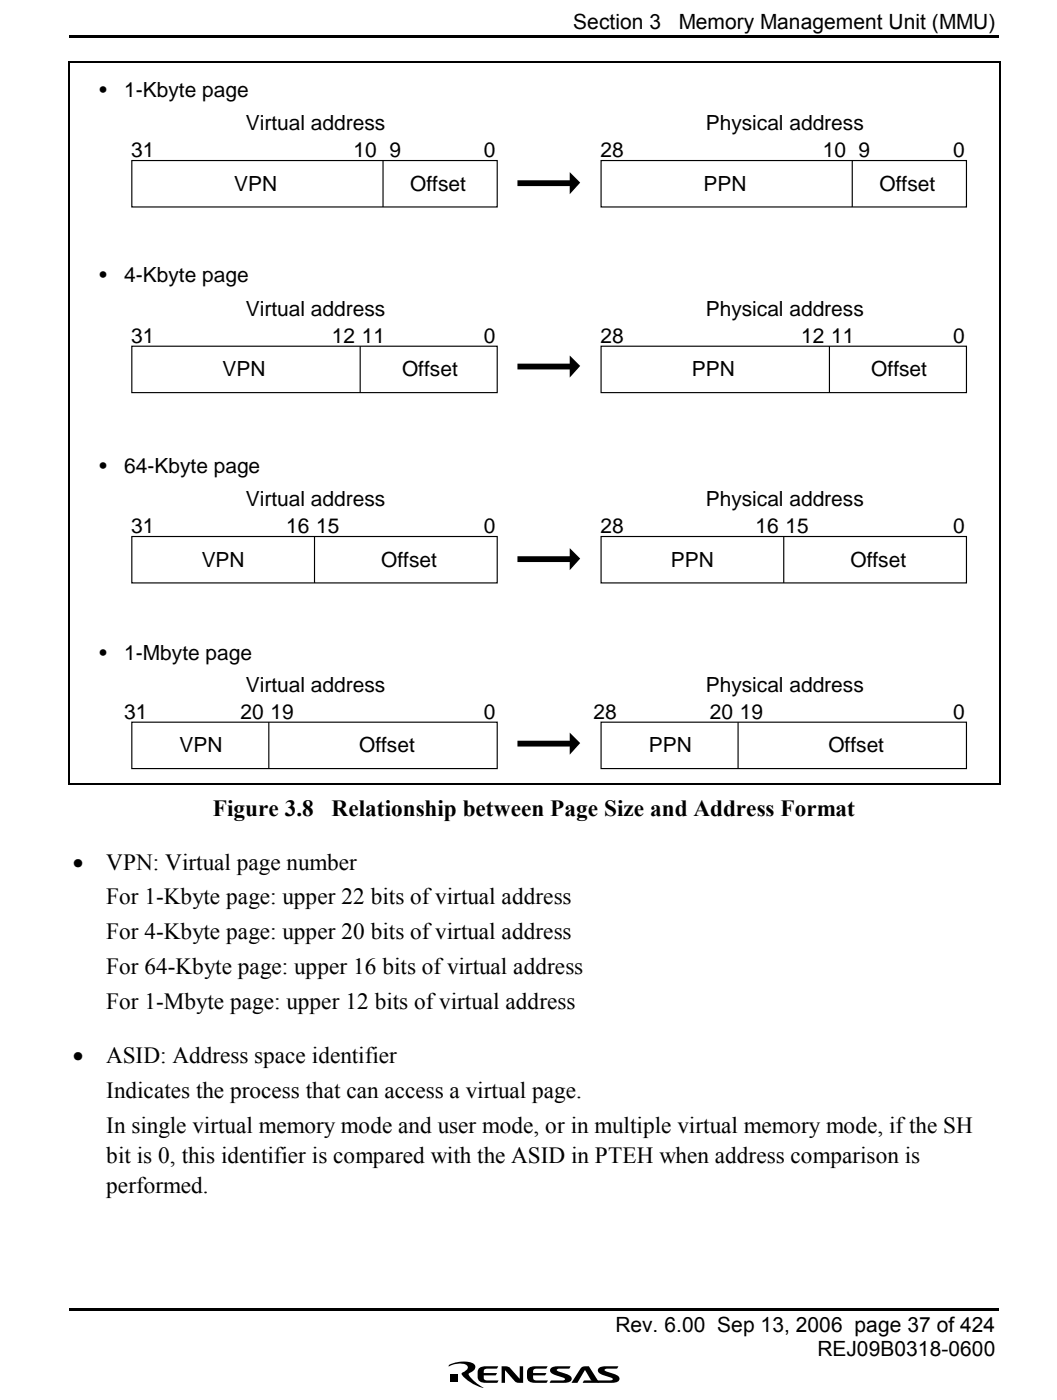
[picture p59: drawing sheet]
<svg xmlns="http://www.w3.org/2000/svg" width="160mm" height="212mm" viewBox="0 0 160 212" stroke-linecap="round" stroke-linejoin="round" font-family="sans-serif">
<defs><g id="words">
<g font-size="3.5">
<text x="32.2" y="123.5">Figure 3.8</text>
<text x="50.2" y="123.5">Relationship between Page Size and Address Format</text>
<text x="11" y="131.7">•</text>
<text x="16.1" y="131.7">VPN: Virtual page number</text>
<text x="16.1" y="137">For 1-Kbyte page: upper 22 bits of virtual address</text>
<text x="16.1" y="142.2">For 4-Kbyte page: upper 20 bits of virtual address</text>
<text x="16.1" y="147.5">For 64-Kbyte page: upper 16 bits of virtual address</text>
<text x="16.1" y="152.8">For 1-Mbyte page: upper 12 bits of virtual address</text>
<text x="11" y="160.9">•</text>
<text x="16.1" y="160.9">ASID: Address space identifier</text>
<text x="16.1" y="166.2">Indicates the process that can access a virtual page.</text>
<text x="16.1" y="171.5">In single virtual memory mode and user mode, or in multiple virtual memory mode, if the SH</text>
<text x="16.1" y="176.1">bit is 0, this identifier is compared with the ASID in PTEH when address comparison is</text>
<text x="16.1" y="180.7">performed.</text>
</g>
<g font-size="3.2">
<text x="86.8" y="4.4">Section 3</text>
<text x="102.8" y="4.4">Memory Management Unit (MMU)</text>
<text x="15.1" y="14.6">•</text>
<text x="18.8" y="14.6">1-Kbyte page</text>
<text x="19.9" y="23.8">31</text>
<text x="37.2" y="19.7">Virtual address</text>
<text x="53.5" y="23.8">10 9</text>
<text x="73.3" y="23.8">0</text>
<text x="90.9" y="23.8">28</text>
<text x="106.8" y="19.7">Physical address</text>
<text x="124.6" y="23.8">10 9</text>
<text x="144.3" y="23.8">0</text>
<text x="35.5" y="28.9">VPN</text>
<text x="62.1" y="28.9">Offset</text>
<text x="106.5" y="28.9">PPN</text>
<text x="133.1" y="28.9">Offset</text>
<text x="15.1" y="42.8">•</text>
<text x="18.8" y="42.8">4-Kbyte page</text>
<text x="37.2" y="47.9">Virtual address</text>
<text x="106.8" y="47.9">Physical address</text>
<text x="19.9" y="51.9">31</text>
<text x="50.2" y="51.9">12 11</text>
<text x="73.3" y="51.9">0</text>
<text x="90.9" y="51.9">28</text>
<text x="121.3" y="51.9">12 11</text>
<text x="144.3" y="51.9">0</text>
<text x="33.7" y="57">VPN</text>
<text x="60.9" y="57">Offset</text>
<text x="104.7" y="57">PPN</text>
<text x="131.9" y="57">Offset</text>
<text x="15.1" y="71.6">•</text>
<text x="18.8" y="71.6">64-Kbyte page</text>
<text x="37.2" y="76.7">Virtual address</text>
<text x="106.8" y="76.7">Physical address</text>
<text x="19.9" y="80.7">31</text>
<text x="43.3" y="80.7">16 15</text>
<text x="73.3" y="80.7">0</text>
<text x="90.9" y="80.7">28</text>
<text x="114.4" y="80.7">16 15</text>
<text x="144.3" y="80.7">0</text>
<text x="30.5" y="85.8">VPN</text>
<text x="57.7" y="85.8">Offset</text>
<text x="101.6" y="85.8">PPN</text>
<text x="128.7" y="85.8">Offset</text>
<text x="15.1" y="99.9">•</text>
<text x="18.8" y="99.9">1-Mbyte page</text>
<text x="37.2" y="104.8">Virtual address</text>
<text x="106.8" y="104.8">Physical address</text>
<text x="18.8" y="108.8">31</text>
<text x="27.2" y="113.9">VPN</text>
<text x="36.4" y="108.8">20 19</text>
<text x="54.4" y="113.9">Offset</text>
<text x="73.3" y="108.8">0</text>
<text x="89.8" y="108.8">28</text>
<text x="98.2" y="113.9">PPN</text>
<text x="107.5" y="108.8">20 19</text>
<text x="125.4" y="113.9">Offset</text>
<text x="144.3" y="108.8">0</text>
<text x="93.2" y="201.7">Rev. 6.00 Sep 13, 2006 page 37 of 424</text>
<text x="123.7" y="205.4">REJ09B0318-0600</text>
</g>
</g></defs>
<path d="M10.5 5.6h140.7M10.5 198.3h140.7" fill="none" stroke="#000" stroke-width=".34"/>
<g fill="#000">
<path d="M10.2 9.3h.3v.3h-.3zM151.2 9.3h.3v.3h-.3zM78.3 27.3h8v-1.2l1.5 1.5-1.5 1.8v-1.2h-8zM78.3 55.1h8v-1.3l1.5 1.6-1.5 1.8v-1.3h-8zM78.3 84.2h8v-1.2l1.5 1.6-1.5 1.7v-1.2h-8zM10.2 118.5h.3v.3h-.3zM78.3 112.2h8v-1.3l1.5 1.6-1.5 1.8v-1.3h-8zM151.2 118.5h.3v.3h-.3zM68.1 208.1h1.2v1.2h-1.2zM68 206.7a4.5 4.5 0 0 1 3.7-.2 .7 .7 0 0 1-.2 1.2l-.6 .3a5 5 0 0 0 2.3 2.1 5.3 5.3 0 0 1-3.3-2.1l.2-.2a.96 .96 0 0 0 .7-.9 1.52 1.52 0 0 0-1.7-.4l-1.2 .4zM72.5 207.2l.6-.3h2.3l-.2 .3-1.7 .1a.5 .5 0 0 0-.3 .6h2l-.2 .4h-1.8v.3l.1 .2 .2 .2h2l-.2 .4h-1.7a1 1 0 0 1-1.3-.9l.1-1zM75.9 206.9h.5a.9 .9 0 0 1 .9 .3l1.4 1.6v-1.9h.5v2.5a1.32 1.32 0 0 1-1.3-.3l-1.4-1.6v1.9h-.6z"/>
<path d="M80 207.2l.6-.3h2.3l-.2 .3-1.7 .1a.5 .5 0 0 0-.3 .6h2l-.3 .4h-1.7v.3l.1 .2 .2 .2h2l-.3 .4h-1.7a1 1 0 0 1-1.2-.9v-1zM83.3 207.3l.6-.4h2.5l-.2 .3-1.9 .1v.2l.5 .2a2.47 2.47 0 0 1 1.7 .9v.4l-.6 .3-2.7 .1 .2-.4 2.1-.1v-.2l-.4-.2a2.46 2.46 0 0 1-1.8-.8zM88 207l.3-.1h.8l1.6 2.5-1.2-.4-.9-1.5-1.2 1.9h-.9zM88.4 209h3.9l.4-.1v-.2l-.4-.2a2.46 2.46 0 0 1-1.8-.8l.1-.4 .5-.4h2.5l-.2 .3-1.8 .1v.2l.4 .2a2.47 2.47 0 0 1 1.8 .9l-.1 .4-.5 .3-5 .1z"/>
</g>
<g fill="none" stroke="#000" stroke-width=".18">
<path d="M20 24.3h55.3v7h-55.3zM58 24.3v7M91 24.3h55.3v7h-55.3zM129 24.3v7M20 52.4h55.3v7.1h-55.3zM54.5 52.4v7.1M91 52.4h55.3v7.1h-55.3zM125.6 52.4v7.1M20 81.2h55.3v7.1h-55.3zM47.6 81.2v7.1M91 81.2h55.3v7.1h-55.3zM118.7 81.2v7.1"/>
<path d="M20 109.4h55.3v7h-55.3zM40.7 109.4v7M91 109.4h55.3v7h-55.3zM111.7 109.4v7"/>
</g>
<path d="M10.4 9.6v108.9M10.5 9.4h140.7M151.3 9.6v108.9M10.5 118.7h140.7" fill="none" stroke="#000" stroke-width=".25"/>
<use href="#words"/>
</svg>
